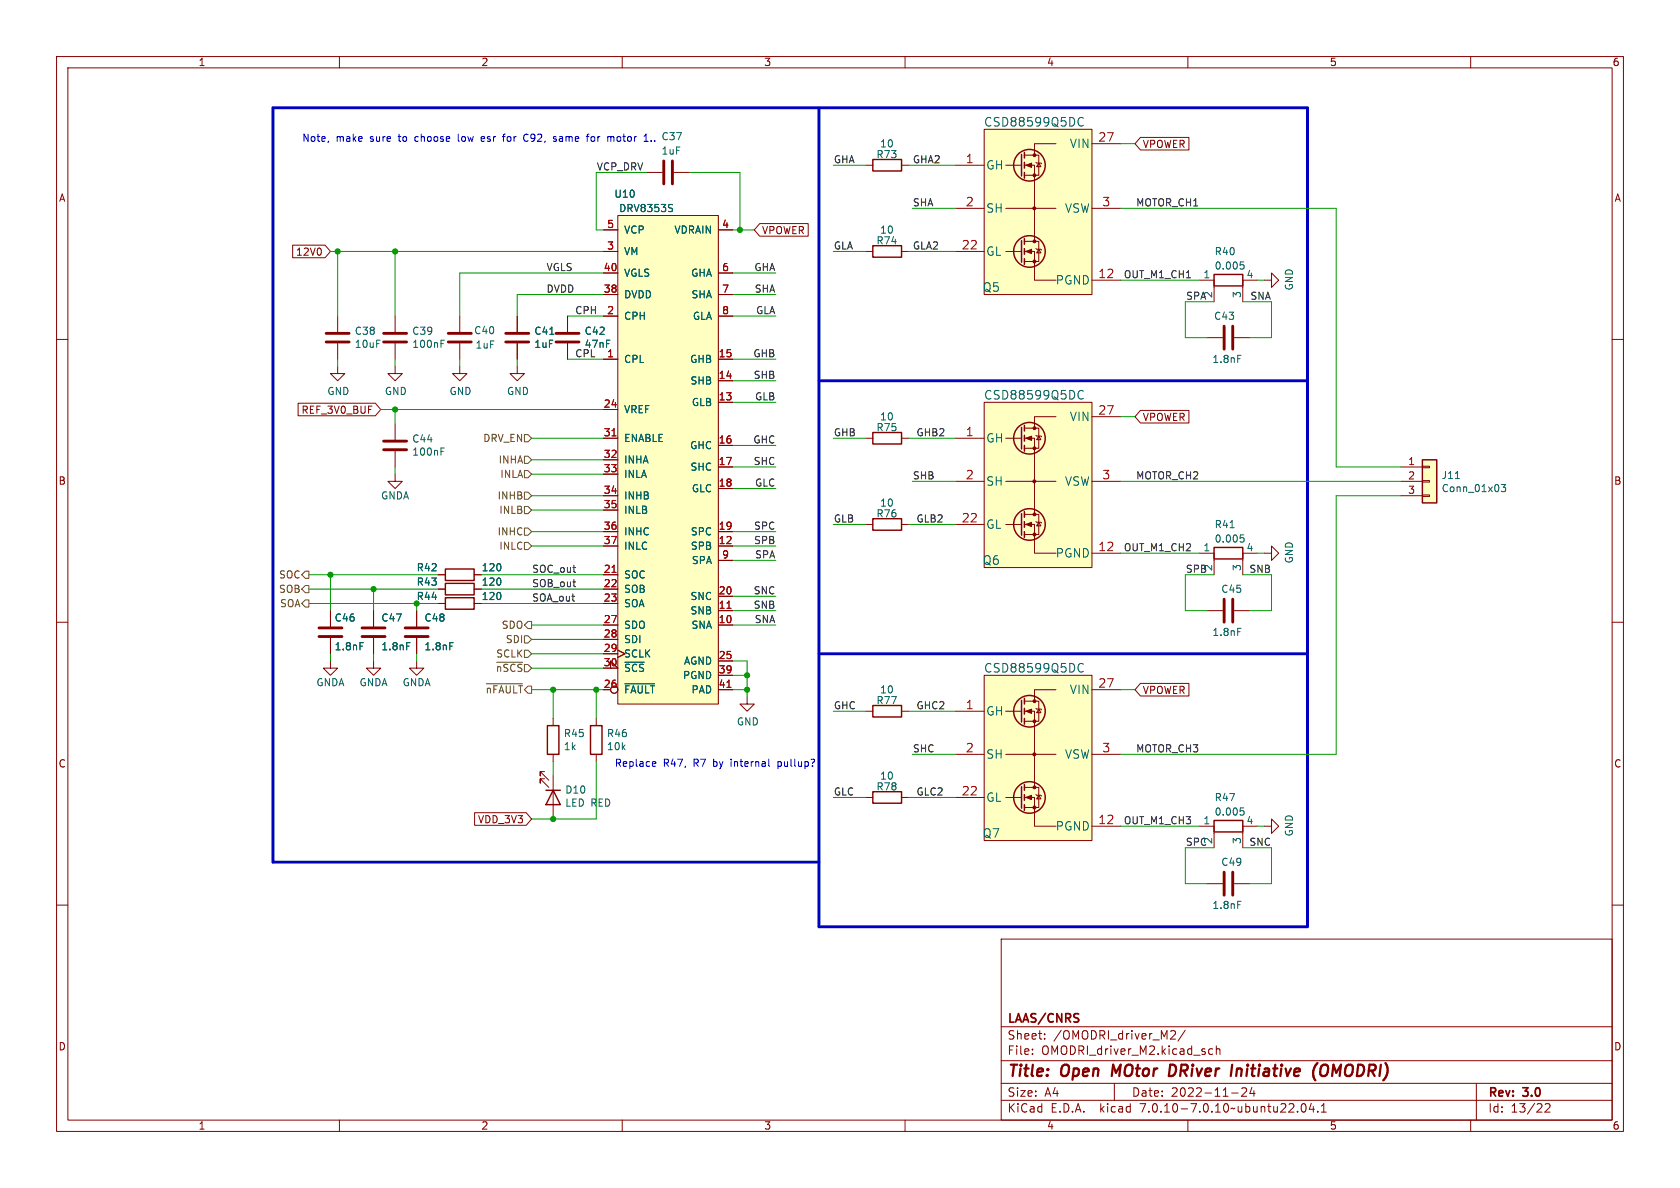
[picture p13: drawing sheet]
<svg xmlns="http://www.w3.org/2000/svg" width="297mm" height="210mm" viewBox="0 0 297 210" stroke-linecap="round" stroke-linejoin="round" font-family="sans-serif">
<defs><g id="words">
<g font-size="2.8" fill="#840000">
<text x="178" y="190.9">Title:</text>
<text x="187.7" y="190.9">Open</text>
<text x="197.4" y="190.9">MOtor</text>
<text x="208.3" y="190.9">DRiver</text>
<text x="220.1" y="190.9">Initiative</text>
<text x="235.3" y="190.9">(OMODRI)</text>
</g>
<g font-size="2.1" fill="#006464">
<text x="173.9" y="22.6">CSD88599Q5DC</text>
<text x="189.1" y="26.4">VIN</text>
<text x="174.2" y="30.2">GH</text>
<text x="174.2" y="37.8">SH</text>
<text x="188.2" y="37.8">VSW</text>
<text x="174.2" y="45.4">GL</text>
<text x="173.7" y="51.8">Q5</text>
<text x="186.6" y="50.5">PGND</text>
<text x="173.9" y="70.8">CSD88599Q5DC</text>
<text x="189.1" y="74.6">VIN</text>
<text x="174.2" y="78.4">GH</text>
<text x="174.2" y="86.1">SH</text>
<text x="188.2" y="86.1">VSW</text>
<text x="174.2" y="93.7">GL</text>
<text x="173.7" y="100.1">Q6</text>
<text x="186.6" y="98.8">PGND</text>
<text x="173.9" y="119.1">CSD88599Q5DC</text>
<text x="189.1" y="122.9">VIN</text>
<text x="174.2" y="126.7">GH</text>
<text x="174.2" y="134.3">SH</text>
<text x="188.2" y="134.3">VSW</text>
<text x="174.2" y="141.9">GL</text>
<text x="173.7" y="148.3">Q7</text>
<text x="186.6" y="147">PGND</text>
</g>
<g font-size="2.1" fill="#a90000">
<text x="170.7" y="29">1</text>
<text x="194.1" y="25.1">27</text>
<text x="170.7" y="36.6">2</text>
<text x="194.8" y="36.6">3</text>
<text x="169.9" y="44.2">22</text>
<text x="194.1" y="49.3">12</text>
<text x="170.7" y="77.2">1</text>
<text x="194.1" y="73.4">27</text>
<text x="170.7" y="84.8">2</text>
<text x="194.8" y="84.8">3</text>
<text x="169.9" y="92.5">22</text>
<text x="194.1" y="97.5">12</text>
<text x="170.7" y="125.5">1</text>
<text x="194.1" y="121.7">27</text>
<text x="170.7" y="133.1">2</text>
<text x="194.8" y="133.1">3</text>
<text x="169.9" y="140.7">22</text>
<text x="194.1" y="145.8">12</text>
</g>
<g font-size="2.1" fill="#840000">
<text x="178" y="184">Sheet:</text>
<text x="178" y="181.2">LAAS/CNRS</text>
<text x="186.2" y="184">/OMODRI_driver_M2/</text>
<text x="178" y="186.7">File:</text>
<text x="184.1" y="186.7">OMODRI_driver_M2.kicad_sch</text>
<text x="178" y="196.9">KiCad</text>
<text x="178" y="194.1">Size:</text>
<text x="184.7" y="194.1">A4</text>
<text x="185.7" y="196.9">E.D.A.</text>
<text x="194.6" y="196.9">kicad</text>
<text x="200" y="194.1">Date:</text>
<text x="201.8" y="196.9">7.0.10-7.0.10~ubuntu22.04.1</text>
<text x="207" y="194.1">2022-11-24</text>
<text x="263" y="194.3">Rev:</text>
<text x="263" y="196.9">Id:</text>
<text x="267.1" y="196.9">13/22</text>
<text x="269.4" y="194.3">3.0</text>
</g>
<g font-size="1.8" fill="#840000">
<text x="35" y="11.9">1</text>
<text x="85" y="11.9">2</text>
<text x="135" y="11.9">3</text>
<text x="185" y="11.9">4</text>
<text x="235" y="11.9">5</text>
<text x="285" y="11.9">6</text>
<text x="201.9" y="26.4">VPOWER</text>
<text x="10.3" y="35.9">A</text>
<text x="285.3" y="35.9">A</text>
<text x="134.6" y="41.6">VPOWER</text>
<text x="52.2" y="45.4">12V0</text>
<text x="53.2" y="73.3">REF_3V0_BUF</text>
<text x="201.9" y="74.6">VPOWER</text>
<text x="10.3" y="85.9">B</text>
<text x="285.3" y="85.9">B</text>
<text x="201.9" y="122.9">VPOWER</text>
<text x="10.3" y="135.9">C</text>
<text x="285.3" y="135.9">C</text>
<text x="84.4" y="145.7">VDD_3V3</text>
<text x="10.3" y="185.9">D</text>
<text x="285.3" y="185.9">D</text>
<text x="35" y="199.9">1</text>
<text x="85" y="199.9">2</text>
<text x="135" y="199.9">3</text>
<text x="185" y="199.9">4</text>
<text x="235" y="199.9">5</text>
<text x="285" y="199.9">6</text>
</g>
<g font-size="1.8" fill="#0000c2">
<text x="53.3" y="25.2">Note,</text>
<text x="59.4" y="25.2">make</text>
<text x="65.5" y="25.2">sure</text>
<text x="70.8" y="25.2">to</text>
<text x="73.8" y="25.2">choose</text>
<text x="81.6" y="25.2">low</text>
<text x="85.9" y="25.2">esr</text>
<text x="90" y="25.2">for</text>
<text x="93.9" y="25.2">C92,</text>
<text x="99.3" y="25.2">same</text>
<text x="105.4" y="25.2">for</text>
<text x="109.3" y="25.2">motor</text>
<text x="116" y="25.2">1..</text>
<text x="108.6" y="135.6">Replace</text>
<text x="117.3" y="135.6">R47,</text>
<text x="122.7" y="135.6">R7</text>
<text x="126.4" y="135.6">by</text>
<text x="129.7" y="135.6">internal</text>
<text x="138.1" y="135.6">pullup?</text>
</g>
<g font-size="1.8" fill="#006464">
<text x="116.8" y="27.5">1uF</text>
<text x="116.8" y="25">C37</text>
<text x="154.8" y="28.2">R73</text>
<text x="155.5" y="26.3">10</text>
<text x="108.5" y="35.2">U10</text>
<text x="109.4" y="37.7">DRV8353S</text>
<text x="110.2" y="41.5">VCP</text>
<text x="119.1" y="41.5">VDRAIN</text>
<text x="155.5" y="41.5">10</text>
<text x="110.2" y="45.3">VM</text>
<text x="154.8" y="43.4">R74</text>
<text x="214.6" y="45.3">R40</text>
<text x="214.6" y="47.9">0.005</text>
<text x="110.2" y="52.9">DVDD</text>
<text x="110.2" y="49.1">VGLS</text>
<text x="122.1" y="49.1">GHA</text>
<text x="122.2" y="52.9">SHA</text>
<text x="212.7" y="49.3">1</text>
<text x="219.5" y="52.8" transform="rotate(-90 219.5 52.8)">3</text>
<text x="220.3" y="49.3">4</text>
<text x="228.8" y="51.4" transform="rotate(-90 228.8 51.4)">GND</text>
<text x="62.6" y="59.4">C38</text>
<text x="72.8" y="59.4">C39</text>
<text x="83.7" y="59.3">C40</text>
<text x="94.4" y="59.4">C41</text>
<text x="103.3" y="59.4">C42</text>
<text x="110.2" y="56.7">CPH</text>
<text x="122.4" y="56.7">GLA</text>
<text x="214.5" y="56.7">C43</text>
<text x="62.6" y="61.7">10uF</text>
<text x="72.8" y="61.7">100nF</text>
<text x="84" y="61.8">1uF</text>
<text x="94.4" y="61.7">1uF</text>
<text x="103.3" y="61.7">47nF</text>
<text x="110.2" y="64.4">CPL</text>
<text x="121.9" y="64.4">GHB</text>
<text x="214.2" y="64.4">1.8nF</text>
<text x="57.8" y="70">GND</text>
<text x="67.9" y="70">GND</text>
<text x="79.4" y="70">GND</text>
<text x="89.5" y="70">GND</text>
<text x="122" y="68.2">SHB</text>
<text x="122.2" y="72">GLB</text>
<text x="110.2" y="73.3">VREF</text>
<text x="154.8" y="76.4">R75</text>
<text x="155.5" y="74.5">10</text>
<text x="72.8" y="80.7">100nF</text>
<text x="72.8" y="78.4">C44</text>
<text x="110.2" y="78.3">ENABLE</text>
<text x="110.2" y="82.1">INHA</text>
<text x="121.9" y="79.6">GHC</text>
<text x="122" y="83.4">SHC</text>
<text x="67.3" y="88.5">GNDA</text>
<text x="110.2" y="84.7">INLA</text>
<text x="110.2" y="88.5">INHB</text>
<text x="122.2" y="87.2">GLC</text>
<text x="155.5" y="89.8">10</text>
<text x="254.8" y="84.9">J11</text>
<text x="254.8" y="87.2">Conn_01x03</text>
<text x="110.2" y="91">INLB</text>
<text x="110.2" y="94.8">INHC</text>
<text x="122" y="94.8">SPC</text>
<text x="154.8" y="91.7">R76</text>
<text x="214.6" y="93.6">R41</text>
<text x="73.6" y="101.2">R42</text>
<text x="85.1" y="101.2">120</text>
<text x="110.2" y="97.4">INLC</text>
<text x="122" y="97.4">SPB</text>
<text x="122.2" y="99.9">SPA</text>
<text x="212.7" y="97.5">1</text>
<text x="214.6" y="96.1">0.005</text>
<text x="219.5" y="101" transform="rotate(-90 219.5 101)">3</text>
<text x="220.3" y="97.5">4</text>
<text x="228.8" y="99.7" transform="rotate(-90 228.8 99.7)">GND</text>
<text x="73.6" y="103.7">R43</text>
<text x="73.6" y="106.3">R44</text>
<text x="85.1" y="103.7">120</text>
<text x="85.1" y="106.3">120</text>
<text x="110.2" y="102.5">SOC</text>
<text x="110.2" y="105">SOB</text>
<text x="110.2" y="107.5">SOA</text>
<text x="122" y="106.3">SNC</text>
<text x="215.8" y="105">C45</text>
<text x="59.1" y="110.1">C46</text>
<text x="67.3" y="110.1">C47</text>
<text x="74.9" y="110.1">C48</text>
<text x="110.2" y="111.4">SDO</text>
<text x="110.2" y="113.9">SDI</text>
<text x="122" y="108.8">SNB</text>
<text x="122.2" y="111.4">SNA</text>
<text x="214.2" y="112.6">1.8nF</text>
<text x="59.1" y="115.2">1.8nF</text>
<text x="67.3" y="115.2">1.8nF</text>
<text x="74.9" y="115.2">1.8nF</text>
<text x="110.2" y="116.4">SCLK</text>
<text x="110.2" y="119">~{SCS}</text>
<text x="120.8" y="117.7">AGND</text>
<text x="55.8" y="121.5">GNDA</text>
<text x="63.5" y="121.5">GNDA</text>
<text x="71.1" y="121.5">GNDA</text>
<text x="110.2" y="122.8">~{FAULT}</text>
<text x="120.6" y="120.2">PGND</text>
<text x="122.2" y="122.8">PAD</text>
<text x="154.8" y="124.7">R77</text>
<text x="155.5" y="122.8">10</text>
<text x="99.6" y="130.5">R45</text>
<text x="107.2" y="130.5">R46</text>
<text x="130.2" y="128.4">GND</text>
<text x="99.6" y="132.8">1k</text>
<text x="107.2" y="132.8">10k</text>
<text x="99.8" y="142.8">LED RED</text>
<text x="99.8" y="140.5">D10</text>
<text x="154.8" y="139.9">R78</text>
<text x="155.5" y="138">10</text>
<text x="214.6" y="141.8">R47</text>
<text x="212.7" y="145.8">1</text>
<text x="214.6" y="144.4">0.005</text>
<text x="219.5" y="149.3" transform="rotate(-90 219.5 149.3)">3</text>
<text x="220.3" y="145.8">4</text>
<text x="228.8" y="148" transform="rotate(-90 228.8 148)">GND</text>
<text x="215.8" y="153.3">C49</text>
<text x="214.2" y="160.9">1.8nF</text>
</g>
<g font-size="1.8" fill="#0f0f0f">
<text x="147.3" y="28.9">GHA</text>
<text x="161.3" y="28.9">GHA2</text>
<text x="105.4" y="30.2">VCP_DRV</text>
<text x="161.3" y="36.6">SHA</text>
<text x="200.8" y="36.6">MOTOR_CH1</text>
<text x="96.5" y="48">VGLS</text>
<text x="133.3" y="48">GHA</text>
<text x="147.3" y="44.2">GLA</text>
<text x="161.3" y="44.2">GLA2</text>
<text x="96.5" y="51.8">DVDD</text>
<text x="133.3" y="51.8">SHA</text>
<text x="198.6" y="49.3">OUT_M1_CH1</text>
<text x="209.6" y="53.1">SPA</text>
<text x="214.4" y="52.8" transform="rotate(-90 214.4 52.8)">2</text>
<text x="221" y="53.1">SNA</text>
<text x="101.6" y="55.6">CPH</text>
<text x="133.6" y="55.6">GLA</text>
<text x="101.6" y="63.2">CPL</text>
<text x="133.1" y="63.2">GHB</text>
<text x="133.1" y="67">SHB</text>
<text x="133.4" y="70.9">GLB</text>
<text x="147.3" y="77.2">GHB</text>
<text x="161.9" y="77.2">GHB2</text>
<text x="133.1" y="78.5">GHC</text>
<text x="133.1" y="82.3">SHC</text>
<text x="133.4" y="86.1">GLC</text>
<text x="161.3" y="84.8">SHB</text>
<text x="200.8" y="84.8">MOTOR_CH2</text>
<text x="133.2" y="93.7">SPC</text>
<text x="147.3" y="92.4">GLB</text>
<text x="161.9" y="92.4">GLB2</text>
<text x="94" y="101.3">SOC_out</text>
<text x="133.2" y="96.3">SPB</text>
<text x="133.4" y="98.8">SPA</text>
<text x="198.6" y="97.5">OUT_M1_CH2</text>
<text x="209.5" y="101.3">SPB</text>
<text x="214.4" y="101" transform="rotate(-90 214.4 101)">2</text>
<text x="220.8" y="101.3">SNB</text>
<text x="94" y="103.9">SOB_out</text>
<text x="94" y="106.4">SOA_out</text>
<text x="133.1" y="107.7">SNB</text>
<text x="133.1" y="105.1">SNC</text>
<text x="133.3" y="110.2">SNA</text>
<text x="147.3" y="125.5">GHC</text>
<text x="161.9" y="125.5">GHC2</text>
<text x="161.3" y="133.1">SHC</text>
<text x="200.8" y="133.1">MOTOR_CH3</text>
<text x="147.3" y="140.7">GLC</text>
<text x="161.9" y="140.7">GLC2</text>
<text x="198.6" y="145.8">OUT_M1_CH3</text>
<text x="209.5" y="149.6">SPC</text>
<text x="214.4" y="149.3" transform="rotate(-90 214.4 149.3)">2</text>
<text x="220.8" y="149.6">SNC</text>
</g>
<g font-size="1.8" fill="#a90000">
<text x="107.2" y="40.4">5</text>
<text x="127.6" y="40.4">4</text>
<text x="107.2" y="44.2">3</text>
<text x="106.6" y="51.8">38</text>
<text x="106.6" y="48">40</text>
<text x="127.6" y="48">6</text>
<text x="127.6" y="51.8">7</text>
<text x="107.2" y="55.6">2</text>
<text x="127.6" y="55.6">8</text>
<text x="107.2" y="63.2">1</text>
<text x="127" y="63.2">15</text>
<text x="127" y="70.9">13</text>
<text x="127" y="67.1">14</text>
<text x="106.6" y="72.1">24</text>
<text x="106.6" y="77.2">31</text>
<text x="106.6" y="81">32</text>
<text x="106.6" y="83.6">33</text>
<text x="127" y="78.5">16</text>
<text x="127" y="82.3">17</text>
<text x="248.8" y="82.3">1</text>
<text x="106.6" y="87.4">34</text>
<text x="106.6" y="89.9">35</text>
<text x="127" y="86.1">18</text>
<text x="248.8" y="84.8">2</text>
<text x="248.8" y="87.4">3</text>
<text x="106.6" y="93.7">36</text>
<text x="127" y="93.7">19</text>
<text x="106.6" y="101.3">21</text>
<text x="106.6" y="96.3">37</text>
<text x="127" y="96.3">12</text>
<text x="127.6" y="98.8">9</text>
<text x="106.6" y="103.9">22</text>
<text x="106.6" y="106.4">23</text>
<text x="127" y="107.7">11</text>
<text x="127" y="105.2">20</text>
<text x="106.6" y="110.2">27</text>
<text x="106.6" y="112.8">28</text>
<text x="127" y="110.2">10</text>
<text x="106.6" y="115.3">29</text>
<text x="106.6" y="117.9">30</text>
<text x="127" y="116.6">25</text>
<text x="127" y="119.1">39</text>
<text x="106.6" y="121.7">26</text>
<text x="127" y="121.7">41</text>
</g>
<g font-size="1.8" fill="#725600">
<text x="85.3" y="78.3">DRV_EN</text>
<text x="88.1" y="82.1">INHA</text>
<text x="87.9" y="88.5">INHB</text>
<text x="88.4" y="84.7">INLA</text>
<text x="87.9" y="94.8">INHC</text>
<text x="88.2" y="91">INLB</text>
<text x="88.2" y="97.4">INLC</text>
<text x="49.2" y="102.5">SOC</text>
<text x="49.2" y="105">SOB</text>
<text x="49.4" y="107.5">SOA</text>
<text x="88.6" y="111.4">SDO</text>
<text x="89.3" y="113.9">SDI</text>
<text x="87.6" y="119">~{nSCS}</text>
<text x="87.6" y="116.4">SCLK</text>
<text x="85.8" y="122.8">~{nFAULT}</text>
</g>
</g></defs>
<g fill="none" stroke="#840000" stroke-width=".18">
<path d="M10 10h277v190h-277zM12 12h273v186h-273zM60 10v2M110 10v2M160 10v2M210 10v2M260 10v2M109.2 38.1h17.8v86.4h-17.8zM114.3 30.5h2.8M119.1 30.5h2.8M134.3 39.5h8.6v2.3h-8.6l-1-1.2zM153 29.2h1.3"/>
<path d="M159.4 29.2h1.3M168.9 36.8h5.1M168.9 29.2h5.1M174 22.9h19v29.2h-19zM177.8 36.8h8.9M177.8 29.2h2.8M181.1 29.2h1.8v13.5M181.1 27.4h2.5v3.6h-2.5M183.1 28.7l.2 .1h.7l.1 .2M183.6 28.8l.4 .7h-.7zM186.7 25.4h-3.8v2M193 36.8h5.1"/>
<path d="M193 25.4h5.1M201.6 24.3h8.6v2.2h-8.6l-.9-1.1zM10 60h2M51.7 43.3h5.8l.9 1.2-.9 1.1h-5.8zM59.7 55.9v2.8M69.8 55.9v2.8M81.3 55.9v2.8M91.4 55.9v2.8M100.3 55.9v2.8M106.7 55.9h2.5M106.7 44.5h2.5M106.7 52.1h2.5"/>
<path d="M106.7 40.6h2.5M106.7 48.3h2.5M127 55.9h2.5M127 52.1h2.5M127 40.6h2.5M127 48.3h2.5M153 44.5h1.3M159.4 44.5h1.3M168.9 44.5h5.1M177.8 44.5h2.8M181.1 44.5h1.8v2.5M181.1 42.7h2.5v3.5h-2.5"/>
<path d="M182.9 44.5v5h3.8M183.1 43.9l.2 .2h.7l.1 .1M183.6 44.1l.4 .6h-.7zM193 49.5h5.1M212.1 49.5h2.5v3.8M213.4 59.7h2.8M218.2 59.7h2.8M222.2 49.5h-2.5v3.8M223.5 49.5h1.3v-1.2l1.3 1.2-1.3 1.3v-1.3M285 60h2M52.7 71.3h13.7l.9 1.1-.9 1.1h-13.7zM59.7 64.8v1.2h1.3l-1.3 1.3-1.3-1.3h1.3"/>
<path d="M59.7 60.7v2.8M69.8 64.8v1.2h1.3l-1.3 1.3-1.2-1.3h1.2M69.8 60.7v2.8M69.8 74.9v2.8M69.8 79.8v2.8M81.3 64.8v1.2h1.2l-1.2 1.3-1.3-1.3h1.3M81.3 60.7v2.8M91.4 64.8v1.2h1.3l-1.3 1.3-1.2-1.3h1.2M91.4 60.7v2.8M100.3 60.7v2.8M106.7 63.5h2.5M106.7 72.4h2.5"/>
<path d="M106.7 77.5h2.5M127 63.5h2.5M127 71.1h2.5M127 67.3h2.5M127 78.7h2.5M153 77.5h1.3M159.4 77.5h1.3M168.9 77.5h5.1M174 71.1h19v29.2h-19zM177.8 77.5h2.8M181.1 77.5h1.8v13.4M181.1 75.7h2.5v3.5h-2.5"/>
<path d="M183.1 77l.2 .1h.7l.1 .1M183.6 77.1l.4 .6h-.7zM186.7 73.7h-3.8v2M193 73.7h5.1M201.6 72.5h8.6v2.3h-8.6l-.9-1.1zM69.8 83.8v1.3h1.3l-1.3 1.3-1.2-1.3h1.2M106.7 96.5h2.5M106.7 94h2.5M106.7 81.3h2.5M106.7 83.8h2.5M106.7 87.6h2.5M106.7 90.2h2.5"/>
<path d="M127 96.5h2.5M127 82.6h2.5M127 86.4h2.5M127 94h2.5M127 99.1h2.5M153 92.7h1.3M159.4 92.7h1.3M168.9 92.7h5.1M168.9 85.1h5.1M177.8 92.7h2.8M177.8 85.1h8.9M181.1 92.7h1.8v2.6"/>
<path d="M181.1 90.9h2.5v3.6h-2.5M182.9 92.7v5.1h3.8M183.1 92.2l.2 .1h.7l.1 .2M183.6 92.3l.4 .7h-.7zM193 97.8h5.1M193 85.1h5.1M212.1 97.8h2.5v3.8M222.2 97.8h-2.5v3.8M223.5 97.8h1.3v-1.3l1.3 1.3-1.3 1.3v-1.3M247.6 82.6h3.9M247.6 87.6h3.9M247.6 85.1h3.9"/>
<path d="M251.5 87.5h1.2v.3h-1.2zM251.5 85h1.2v.2h-1.2zM251.5 82.4h1.2v.3h-1.2zM10 110h2M58.4 116.8v1.3h1.3l-1.3 1.3-1.3-1.3h1.3M58.4 108v2.7M58.4 112.8v2.8M66 116.8v1.3h1.3l-1.3 1.3-1.2-1.3h1.2M66 108v2.7M66 112.8v2.8M73.7 116.8v1.3h1.2l-1.2 1.3-1.3-1.3h1.3M73.7 108v2.7"/>
<path d="M73.7 112.8v2.8M77.5 101.6h1.2M77.5 104.1h1.2M77.5 106.7h1.2M83.8 101.6h1.3M83.8 104.1h1.3M83.8 106.7h1.3M106.7 118.1h2.5l-1.3-1.3v1.3M106.7 110.5h2.5M106.7 101.6h2.5M106.7 104.1h2.5M106.7 106.7h2.5"/>
<path d="M106.7 113h2.5M106.7 115.6h2.5M109.2 114.9l1.3 .7-1.3 .6M127 110.5h2.5M127 108h2.5M127 105.4h2.5M127 116.8h2.5M127 119.4h2.5M174 119.4h19v29.2h-19zM213.4 108h2.8M218.2 108h2.8M285 110h2"/>
<path d="M96.3 136.4h-.8v.8v-.8l1.5 1.5M96.3 137.7h-.8v.7v-.7l1.5 1.5M97.8 127v1.3M97.8 133.4v1.2M97.8 137.2v7.6M105.4 127v1.3M105.4 133.4v1.2M127 121.9h2.5M132.1 123.2v1.3h1.2l-1.2 1.2-1.3-1.2h1.3M153 125.7h1.3M159.4 125.7h1.3M168.9 125.7h5.1"/>
<path d="M168.9 133.4h5.1M177.8 125.7h2.8M177.8 133.4h8.9M181.1 125.7h1.8v13.5M181.1 139.2h2.5v3.5h-2.5M181.1 124h2.5v3.5h-2.5M183.1 125.2l.2 .1h.7l.1 .2M183.6 125.3l.4 .7h-.7zM186.7 121.9h-3.8v2.1M193 121.9h5.1M193 133.4h5.1M201.6 120.8h8.6v2.2h-8.6l-.9-1.1z"/>
<path d="M10 160h2M83.9 143.7h9.1l1 1.1-1 1.1h-9.1zM153 141h1.3M159.4 141h1.3M168.9 141h5.1M177.8 141h2.8M181.1 141h1.8v2.5M182.9 141v5.1h3.8M183.1 140.5l.2 .1h.7l.1 .1M183.6 140.6l.4 .6h-.7zM193 146.1h5.1M212.1 146.1h2.5v3.8"/>
<path d="M213.4 156.2h2.8M218.2 156.2h2.8M222.2 146.1h-2.5v3.8M223.5 146.1h1.3v-1.3l1.3 1.3-1.3 1.2v-1.2M285 160h2M177 166h108v32h-108zM60 198v2M110 198v2M160 198v2M177 194.5h108M177 191.5h108M177 187.5h108"/>
<path d="M177 181.5h108M182.5 186.3v.1M182.5 185.5v.1M184.7 183.6v.1M184.7 182.8v.1M197 191.5v3M207.2 182.2l.5 .1 .1 .3-.9 1.1h.9M209.5 182.1l-1.3 2M210 198v2M214.4 185.5l-.4-.1-.3 .3v.4l.1 .2h.6M215 185.5l.2-.1 .4 .1 .1 .9M215 184.9v1.5"/>
<path d="M217.7 193.2h1.2M219.5 192.4l.6-.1 .2 .1 .1 .3-.9 1.1h.9M221.3 192.2l-.3 1.1h.9M221.7 192.8v1M229.4 196.5v.1M230.2 195.2l.2-.1a.81 .81 0 0 1 .6 .6 .81 .81 0 0 1-.3 .8l-.2 .1a.81 .81 0 0 1-.3-1.4zM231.8 195l-.3 1.1h.9M232.2 195.6v1M233 196.5v.1M233.6 196.6h.9M233.6 195.5l.4-.4v1.5M260 198v2"/>
<path d="M261 191.5v6.5M273.2 195.2l.5-.1 .3 .1v.3l-.9 1.1h.9"/>
<circle cx="108.6" cy="121.9" r=".63"/>
</g>
<path d="M196.8 188.2l-.3 2M207.6 188.3l-.7-.1-.3 2h.5l.5-.3M218.7 188.9l-.2 1.3M219.3 188.9l-.6 .2M232.3 190.6l.2 .4M232.9 187.9l-.6 .9M234.6 188.3a.73 .73 0 0 0-1.1 .6l-.1 .6v.4l.2 .2a.71 .71 0 0 0 1-.2" fill="none" stroke="#840000" stroke-width=".4"/>
<g fill="none" stroke="#840000" stroke-width=".51">
<path d="M117.3 28.4v4.1M118.9 28.4v4.1M57.7 58.9h4M67.8 58.9h4.1M79.2 58.9h4.1M89.4 58.9h4.1M98.3 58.9h4.1M216.4 57.7v4M217.9 57.7v4M57.7 60.5h4M67.8 79.5h4.1M67.8 78h4.1"/>
<path d="M67.8 60.5h4.1M79.2 60.5h4.1M89.4 60.5h4.1M98.3 60.5h4.1M56.4 112.5h4.1M56.4 111h4.1M64 112.5h4.1M64 111h4.1M71.6 112.5h4.1M71.6 111h4.1M216.4 105.9v4.1M217.9 105.9v4.1"/>
<path d="M216.4 154.2v4M217.9 154.2v4"/>
</g>
<g fill="none" stroke="#006464" stroke-width=".18">
<path d="M118.7 36.8l.2 .2-.2 .4M118.7 36.1l.2 .1M190.7 22.1a.53 .53 0 0 0 .8 0M191.5 20.9l-.1-.1a.55 .55 0 0 0-.7 .2M97.2 59.1h.7M219.3 46.3h.6M219.4 46.8l.5 .1v.5M219.4 47.6h.3M78 79.8h.4M78 79.2h.6M78 60.7h.4M78 60.1h.6"/>
<path d="M190.7 70.3a.53 .53 0 0 0 .8 .1M191.5 69.2l-.1-.1a.55 .55 0 0 0-.7 .1M218.8 62.8h.6M217.5 93.3h.7M219.3 94.6h.6M219.4 95l.5 .2v.5M219.4 95.8h.3M257.3 84.6h.7M265.4 85.6h.8l-.4 .5 .3 .1v.6l-.2 .1-.5-.1M63.6 113.6h.6M71.9 113.6h.6M79.5 113.6h.6"/>
<path d="M110.5 117.1h3.4M190.7 118.6a.53 .53 0 0 0 .8 .1M191.5 117.4h-.1a.55 .55 0 0 0-.7 .1M218.8 111.1h.6M110.5 120.9h5.2M218.8 159.3h.6M219.3 142.8h.6M219.4 143.3l.5 .1v.6M219.4 144.1h.3"/>
</g>
<g fill="none" stroke="#840000" stroke-width=".25">
<path d="M154.3 28.2h5.1v2h-5.1zM180.6 27.3v3.8M181.1 26.9v1M181.1 28.7v1M181.1 30.5v1M154.3 43.4h5.1v2.1h-5.1zM180.6 42.5v3.9M181.1 42.2v1M181.1 43.9v1.1M181.1 45.7v1M214.6 48.5h5.1v2h-5.1zM154.3 76.5h5.1v2h-5.1z"/>
<path d="M180.6 75.6v3.8M181.1 75.2v1M181.1 77v1M181.1 78.7v1.1M154.3 91.7h5.1v2h-5.1zM180.6 90.8v3.8M181.1 90.4v1M181.1 92.2v1M181.1 94v1M214.6 96.8h5.1v2h-5.1zM251.5 81.3h2.5v7.6h-2.5zM78.7 103.1h5.1v2.1h-5.1z"/>
<path d="M78.7 105.7h5.1v2h-5.1zM78.7 100.6h5.1v2h-5.1zM96.5 139.7h2.6M96.8 128.3h2v5.1h-2zM97.8 139.7l1.3 2.5h-2.6zM104.4 128.3h2v5.1h-2zM154.3 124.7h5.1v2h-5.1zM154.3 140h5.1v2h-5.1zM180.6 123.8v3.8M180.6 139.1v3.8M181.1 123.4v1.1M181.1 125.2v1"/>
<path d="M181.1 127v1M181.1 138.7v1M181.1 140.5v1M181.1 142.2v1.1M214.6 145h5.1v2.1h-5.1z"/>
<circle cx="182" cy="29.2" r="2.79"/>
<circle cx="182" cy="44.4" r="2.79"/>
<circle cx="182" cy="77.5" r="2.79"/>
<circle cx="182" cy="92.7" r="2.79"/>
<circle cx="182" cy="125.7" r="2.79"/>
<circle cx="182" cy="141" r="2.79"/>
</g>
<g fill="#ffffc2" stroke="#ffffc2" stroke-width=".18">
<path d="M109.2 38.1h17.8v86.4h-17.8z"/>
<path d="M174 22.9h19v29.2h-19z"/>
<path d="M251.5 81.3h2.5v7.6h-2.5z"/>
<path d="M174 119.4h19v29.2h-19z"/>
<path d="M174 71.1h19v29.2h-19z"/>
</g>
<path d="M108.2 77.1h.7M108.2 101.2h.7M128.5 107.5h.7M128.5 121.5h.7" fill="none" stroke="#a90000" stroke-width=".18"/>
<g fill="#840000" stroke="#840000" stroke-width=".18">
<path d="M181.4 44.5l1-.4v.7z"/>
<path d="M181.4 29.2l1-.4v.8z"/>
<path d="M181.4 141l1-.4v.8z"/>
<path d="M181.4 125.7l1-.4v.8z"/>
<path d="M181.4 92.7l1-.4v.8z"/>
<path d="M181.4 77.5l1-.4v.8z"/>
<circle cx="182.9" cy="36.8" r=".25"/>
<circle cx="182.9" cy="46.2" r=".25"/>
<circle cx="182.9" cy="42.7" r=".25"/>
<circle cx="182.9" cy="31" r=".25"/>
<circle cx="182.9" cy="27.4" r=".25"/>
<circle cx="182.9" cy="133.3" r=".25"/>
<circle cx="182.9" cy="142.7" r=".25"/>
<circle cx="182.9" cy="139.2" r=".25"/>
<circle cx="182.9" cy="127.5" r=".25"/>
<circle cx="182.9" cy="124" r=".25"/>
<circle cx="182.9" cy="85.1" r=".25"/>
<circle cx="182.9" cy="94.5" r=".25"/>
<circle cx="182.9" cy="90.9" r=".25"/>
<circle cx="182.9" cy="79.2" r=".25"/>
<circle cx="182.9" cy="75.7" r=".25"/>
</g>
<g fill="none" stroke="#725600" stroke-width=".18">
<path d="M92.7 76.8h.6l.7 .7-.7 .6h-.6zM92.7 95.9h.6l.7 .6-.7 .7h-.6zM92.7 83.2h.6l.7 .6-.7 .7h-.6zM92.7 89.5h.6l.7 .7-.7 .6h-.6zM92.7 93.3h.6l.7 .7-.7 .6h-.6zM92.7 87h.6l.7 .6-.7 .7h-.6zM92.7 80.6h.6l.7 .7-.7 .6h-.6zM54 101h.6v1.2h-.6l-.7-.6zM54 103.5h.6v1.3h-.6l-.7-.7zM54 106h.6v1.3h-.6l-.7-.6zM87.8 117.1h4.6M92.7 112.4h.6l.7 .6-.7 .7h-.6z"/>
<path d="M92.7 114.9h.6l.7 .7-.7 .6h-.6zM93.3 109.9h.7v1.2h-.7l-.6-.6zM86 120.9h6.4"/>
</g>
<path d="M101.3 102.9h.5M101.6 103.7h.2" fill="none" stroke="#0f0f0f" stroke-width=".18"/>
<g fill="none" stroke="#0000c2" stroke-width=".18">
<path d="M58.1 24.9l-.1 .3M81 23.7v1.1l.2 .2M85.5 24.1h-.2l-.2 .2v.6l.4 .1M85.7 24.4l-.6 .2M88.8 24.1h.5M89.3 23.7l-.3 .2M92.7 24.8l.3 .2 .4-.1M93.4 23.8l-.4-.1-.3 .2M98 24.6h.3l.1 .2-.2 .2h-.2M98 24.1l.3 .1M104.9 24.1l-.3 .1-.1 .2v.5l.4 .1M108 24.2h.5v.8"/>
<path d="M113.9 25h.7M115.1 24.9v.1M115.5 134.6l.4 .1v.2l-.6 .2M115.9 135.4l-.4 .1M135.9 135.3l.2 .2M137.5 134.6v1.3M137.5 135.4l.2 .1M137.7 134.6l-.2 .1"/>
</g>
<path d="M144.8 19.1v144.7h86.3v-144.7h-182.8v133.3h96.5M144.8 67.3h86.3M144.8 115.6h86.3" fill="none" stroke="#0000c2" stroke-width=".51"/>
<g fill="none" stroke="#009600" stroke-width=".18">
<path d="M114.3 30.5h-8.9v10.1h1.3M121.9 30.5h8.9v10.1M147.3 29.2h5.7M160.7 29.2h8.2M161.3 36.8h7.6M198.1 36.8h38.1v45.8h11.4M198.1 25.4h2.6M58.4 44.5h48.3M59.7 44.5v11.4M69.8 44.5v11.4M100.3 55.9h6.4M106.7 48.3h-25.4v7.6"/>
<path d="M106.7 52.1h-15.3v3.8M129.5 48.3h7.7M129.5 55.9h7.7M129.5 52.1h7.7M129.5 40.6h3.8M147.3 44.5h5.7M160.7 44.5h8.2M198.1 49.5h14M214.6 53.3h-5.1v6.4h3.9M219.7 53.3h5.1v6.4h-3.8M222.2 49.5h1.3M59.7 63.5v1.3"/>
<path d="M67.3 72.4h39.4M69.8 63.5v1.3M69.8 72.4v2.5M81.3 63.5v1.3M91.4 63.5v1.3M94 77.5h12.7M100.3 63.5h6.4M129.5 67.3h7.7M129.5 63.5h7.7M129.5 78.7h7.7M129.5 71.1h7.7M147.3 77.5h5.7"/>
<path d="M160.7 77.5h8.2M198.1 73.7h2.6M69.8 82.6v1.2M94 94h12.7M94 87.6h12.7M94 83.8h12.7M94 96.5h12.7M94 90.2h12.7M94 81.3h12.7M129.5 94h7.7M129.5 99.1h7.7M129.5 82.6h7.7"/>
<path d="M129.5 86.4h7.7M129.5 96.5h7.7M147.3 92.7h5.7M160.7 92.7h8.2M161.3 85.1h7.6M198.1 97.8h14M198.1 85.1h49.5M222.2 97.8h1.3M247.6 87.6h-11.4v45.8h-38.1M54.6 101.6h22.9M54.6 106.7h22.9M54.6 104.1h22.9"/>
<path d="M58.4 101.6v6.4M58.4 115.6v1.2M66 104.1v3.9M66 115.6v1.2M73.7 106.7v1.3M73.7 115.6v1.2M85.1 101.6h21.6M85.1 106.7h21.6M85.1 104.1h21.6M94 115.6h12.7M94 110.5h12.7M94 113h12.7"/>
<path d="M94 118.1h12.7M129.5 108h7.7M129.5 116.8h2.6v6.4M129.5 119.4h2.6M129.5 110.5h7.7M129.5 105.4h7.7M214.6 101.6h-5.1v6.4h3.9M219.7 101.6h5.1v6.4h-3.8M94 121.9h12.7M97.8 121.9v5.1M97.8 134.6v2.6M105.4 134.6v10.2h-11.4"/>
<path d="M105.4 121.9v5.1M129.5 121.9h2.6M147.3 125.7h5.7M160.7 125.7h8.2M161.3 133.4h7.6M198.1 121.9h2.6M147.3 141h5.7M160.7 141h8.2M198.1 146.1h14M214.6 149.9h-5.1v6.3h3.9M219.7 149.9h5.1v6.3h-3.8M222.2 146.1h1.3"/>
</g>
<g fill="#009600" stroke="#009600" stroke-width=".18">
<circle cx="97.8" cy="121.9" r=".46"/>
<circle cx="73.7" cy="106.7" r=".46"/>
<circle cx="66" cy="104.1" r=".46"/>
<circle cx="58.4" cy="101.6" r=".46"/>
<circle cx="97.8" cy="144.8" r=".46"/>
<circle cx="105.4" cy="121.9" r=".46"/>
<circle cx="59.7" cy="44.5" r=".46"/>
<circle cx="69.8" cy="72.4" r=".46"/>
<circle cx="69.8" cy="44.5" r=".46"/>
<circle cx="130.8" cy="40.6" r=".46"/>
<circle cx="132.1" cy="121.9" r=".46"/>
<circle cx="132.1" cy="119.4" r=".46"/>
</g>
<use href="#words"/>
</svg>
